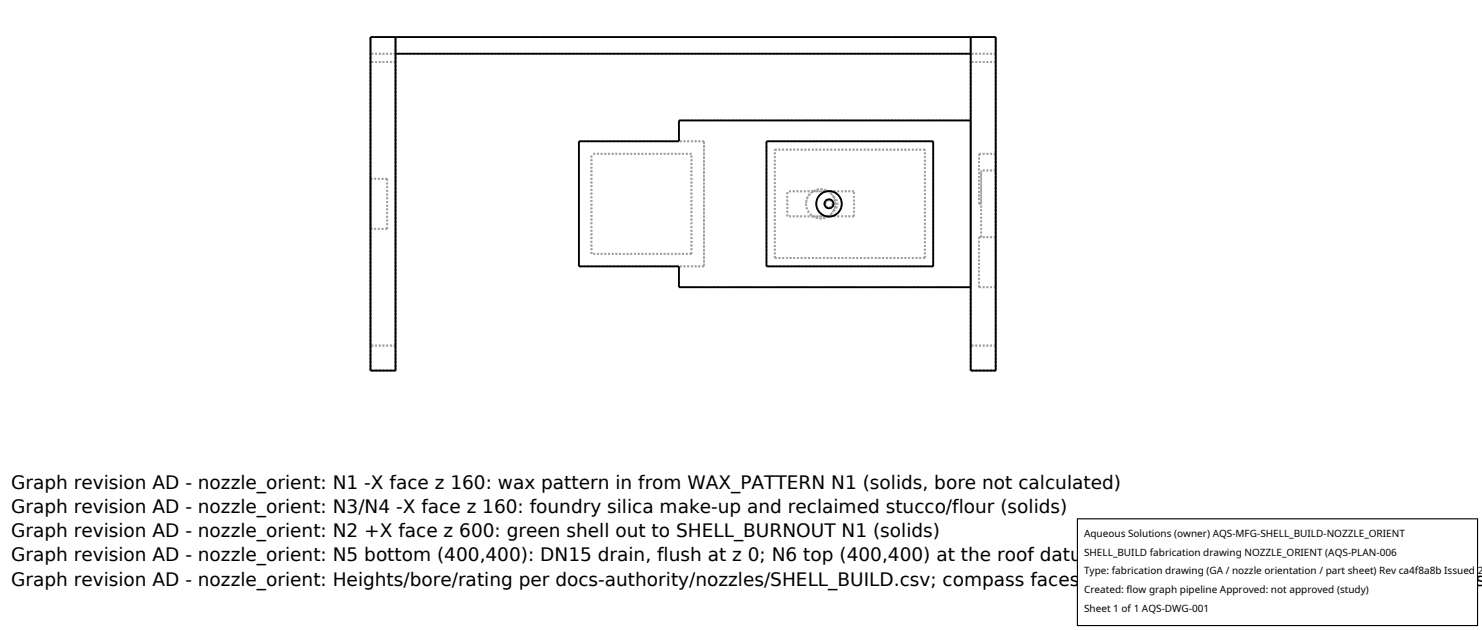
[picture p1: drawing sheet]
<svg xmlns="http://www.w3.org/2000/svg" width="212mm" height="90mm" viewBox="0 0 212 90" stroke-linecap="round" stroke-linejoin="round" font-family="sans-serif">
<defs><g id="words">
<g font-size="2.6">
<text x="1.6" y="69.8">Graph revision AD - nozzle_orient: N1 -X face z 160: wax pattern in from WAX_PATTERN N1 (solids, bore not calculated)</text>
<text x="1.6" y="73.3">Graph revision AD - nozzle_orient: N3/N4 -X face z 160: foundry silica make-up and reclaimed stucco/flour (solids)</text>
<text x="1.6" y="76.7">Graph revision AD - nozzle_orient: N2 +X face z 600: green shell out to SHELL_BURNOUT N1 (solids)</text>
<text x="1.6" y="80.2">Graph revision AD - nozzle_orient: N5 bottom (400,400): DN15 drain, flush at z 0; N6 top (400,400) at the roof datum</text>
<text x="1.6" y="83.6">Graph revision AD - nozzle_orient: Heights/bore/rating per docs-authority/nozzles/SHELL_BUILD.csv; compass faces are the registered layout choice (params.js</text>
</g>
<g font-size="1.4">
<text x="154.8" y="76.6">Aqueous Solutions (owner) AQS-MFG-SHELL_BUILD-NOZZLE_ORIENT</text>
<text x="154.8" y="79.3">SHELL_BUILD fabrication drawing NOZZLE_ORIENT (AQS-PLAN-006</text>
<text x="154.8" y="82">Type: fabrication drawing (GA / nozzle orientation / part sheet) Rev ca4f8a8b Issued 2</text>
<text x="154.8" y="84.7">Created: flow graph pipeline Approved: not approved (study)</text>
<text x="154.8" y="87.4">Sheet 1 of 1 AQS-DWG-001</text>
</g>
</g></defs>
<g fill="none" stroke="#a0a0a0" stroke-width=".26" stroke-dasharray=".3 .3" stroke-linecap="butt">
<path d="M52.9 7.7v-2.4M52.9 8.9v-3.6M56.5 7.7v-2.4M56.5 7.7h-3.6M56.5 5.3h-3.6M56.5 8.9v-3.6M56.5 8.9h-3.6M138.6 17.2h-41.6M138.6 7.7v-2.4M138.6 5.3h-82.1M138.6 7.7h-82.1M138.6 8.9v-3.6"/>
<path d="M142.2 7.7v-2.4M142.2 5.3h-3.6M142.2 7.7h-3.6M142.2 8.9v-3.6M142.2 8.9h-3.6M52.9 32.7v-7.2M55.3 32.7v-7.2M55.3 25.5h-2.4M55.3 32.7h-2.4M82.7 38v-17.8M84.5 36.2v-14.2M97 20.2v-3"/>
<path d="M98.8 36.2v-14.2M98.8 36.2h-14.3M98.8 22h-14.3M100.5 38h-17.8M100.5 38h-3.5M100.5 20.2h-17.8M100.5 20.2h-3.5M100.5 20.2v17.8M100.5 38v-17.8M109.5 38v-17.8M110.7 36.8v-15.4M112.4 30.9v-3.6"/>
<path d="M115.1 29.1l.2 .8 .4 .7 .7 .4 .8 .2 .8-.2 .7-.4 .4-.6 .2-.9-.2-.8-.4-.6-.6-.5-.9-.2-.8 .2-.6 .4-.5 .7-.2 .8M115.1 29.1l.3 1 .7 .8M116.1 27.3l.5-.2 .6-.1 .5 .1 .6 .2M116.1 27.3l-.7 .8-.3 1M116.1 27.3h-3.7M116.1 30.9h-3.7M116.1 30.9h2.2M116.1 27.3h2.2M116.6 29.1l.1-.7 .4-.6 .7-.4 .6-.1 .6 .1 .7 .4 .4 .6 .1 .7-.1 .7-.4 .6-.7 .4-.6 .1-.6-.1-.7-.4-.4-.6-.1-.7M117.8 29.1l.1-.4 .5-.2 .4 .1 .2 .5-.1 .4-.5 .2-.4-.1-.2-.5M117.9 29.1l.1-.3 .4-.2 .3 .1 .2 .4-.1 .3-.4 .2-.3-.1-.2-.4M118.3 30.9l-.5 .2-.6 .1-.5-.1-.6-.2"/>
<path d="M118.3 30.9l.7-.8M119 30.1l.3-.9-.1-.6-.2-.5M119 28.1l-.7-.8M119 28.1l.4 .4 .2 .6-.2 .6-.4 .4M122 30.9h-3.7M122 30.9h-9.6M122 27.3h-3.7M122 30.9v-3.6M122 27.3h-9.6M132.1 36.8v-15.4M132.1 36.8h-21.4M132.1 21.4h-21.4"/>
<path d="M133.3 38v-17.8M133.3 38h-23.8M133.3 20.2h-23.8M139.8 29.1v-7.1M140.1 33.9v-9.6M140.1 24.3v4.8M140.1 33.9v-4.8M140.1 29.1h-.3M140.1 33.9h-.3M142.2 22v19M142.2 24.3v-2.3M142.2 33.9v-9.6"/>
<path d="M142.2 24.3h-2.1M142.2 33.9h-2.1M142.2 22h-2.4M52.9 52.9v-45.2M52.9 52.9v-47.6M52.9 52.9v-3.6M52.9 49.3v-40.4M56.5 52.9v-47.6M56.5 52.9v-45.2M56.5 52.9h-3.6M56.5 49.3v-40.4M56.5 52.9v-3.6"/>
<path d="M56.5 49.3h-3.6M97 41v-3M138.6 41v-23.8M138.6 41h-41.6M138.6 52.9v-47.6M138.6 52.9v-45.2M138.6 52.9v-3.6M138.6 49.3v-40.4M139.8 41v-7.1M142.2 41v-7.1M142.2 41h-2.4M142.2 52.9v-45.2"/>
<path d="M142.2 52.9v-47.6M142.2 52.9h-3.6M142.2 49.3v-40.4M142.2 52.9v-3.6M142.2 49.3h-3.6"/>
</g>
<g fill="none" stroke="#000" stroke-width=".26">
<path d="M56.5 5.3v47.6h-3.6v-47.6h89.3v47.6h-3.6v-47.6M56.5 7.7h82.1M138.6 17.2h-41.6v3h-14.3v17.8h14.3v3h41.6M109.5 20.2h23.8v17.8h-23.8z"/>
<circle cx="118.4" cy="29.1" r="1.82"/>
<circle cx="118.4" cy="29.1" r=".63"/>
</g>
<path d="M153.9 74.1h57.1v15.2h-57.1z" fill="#fff" stroke="#000" stroke-width=".16"/>
<use href="#words"/>
</svg>
